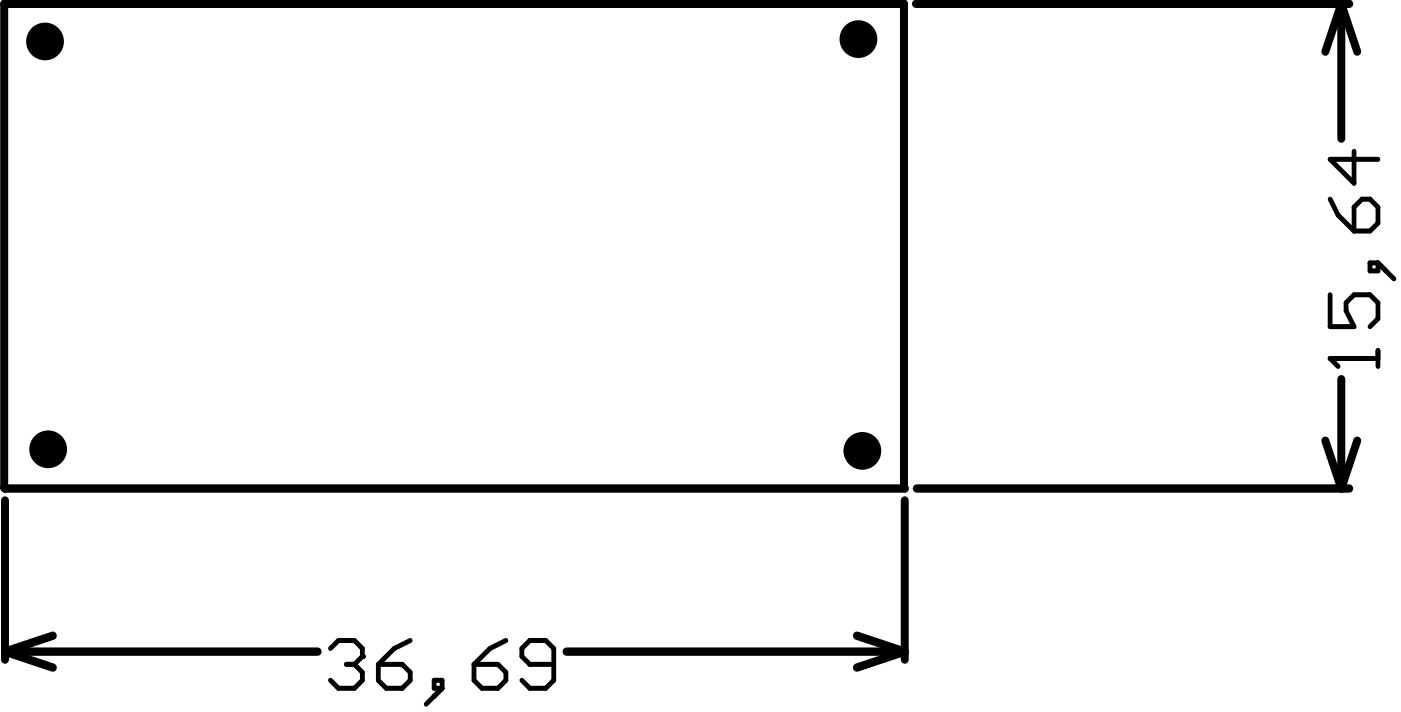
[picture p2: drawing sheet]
<svg xmlns="http://www.w3.org/2000/svg" width="149mm" height="75mm" viewBox="0 0 149 75" stroke-linecap="round" stroke-linejoin="round" font-family="sans-serif">
<g fill="none" stroke="#000" stroke-width=".87">
<path d="M.4 .4h95.4v51.3l.1 .1h-95.4l-.1-.1zM97.1 .4h45.9M142.2 .4v14.3M142.2 .4l1.7 5.1M142.2 .4l-1.7 5.1M.5 53.1v16.8M95.9 53.1v16.8M97.2 51.8h45.8M140.5 46.7l1.7 5.1M142.2 40.2v11.6M143.9 46.7l-1.7 5.1M.5 69.1l5.1 1.7"/>
<path d="M.5 69.1h33.2M5.6 67.4l-5.1 1.7M60.1 69.1h35.8M90.8 67.4l5.1 1.7M95.9 69.1l-5.1 1.7"/>
</g>
<g fill="none" stroke="#000" stroke-width=".52">
<path d="M143.5 16.1v3.3l-2.5-2.5h5.1M141 31.3v3.3h2.5l-.8-1.7v-.8l.8-.8h1.7l.9 .8v1.7l-.9 .8M141 21.1l.9 1.7 1.6 1.7M143.5 22l.9-.9h.8l.9 .9v1.7l-.9 .8h-1.7zM145.2 27.9h.9v.8h-.9zM146.1 37.2v1.7M146.1 38h-5.1l.9 .9M146.1 27.9l1.7 1.7M35 68.8l.9-.9h1.7l.8 .9v.8l-.8 .8M36.7 70.4h.9M37.6 70.4l.8 .9v.8l-.8 .9h-1.7l-.9-.9M40.1 70.4h2.5l.9 .9v.8l-.9 .9h-1.6l-.9-.9z"/>
<path d="M43.5 67.9l-1.7 .9-1.7 1.6M46 72.1h.9v.9h-.9zM46.9 73l-1.7 1.7M50.2 70.4h2.6l.8 .9v.8l-.8 .9h-1.7l-.9-.9zM53.6 67.9l-1.7 .9-1.7 1.6M58.7 70.4h-2.5l-.9-.8v-.8l.9-.9h1.7l.8 .9v3.3l-.8 .9h-1.7l-.9-.9"/>
</g>
<g fill="#000">
<circle cx="4.8" cy="4.4" r="2"/>
<circle cx="91" cy="4.1" r="2"/>
<circle cx="141" cy="38" r=".26"/>
<circle cx="5.1" cy="47.6" r="2"/>
<circle cx="91.4" cy="47.8" r="2"/>
<circle cx="38.4" cy="69.6" r=".26"/>
</g>
</svg>
